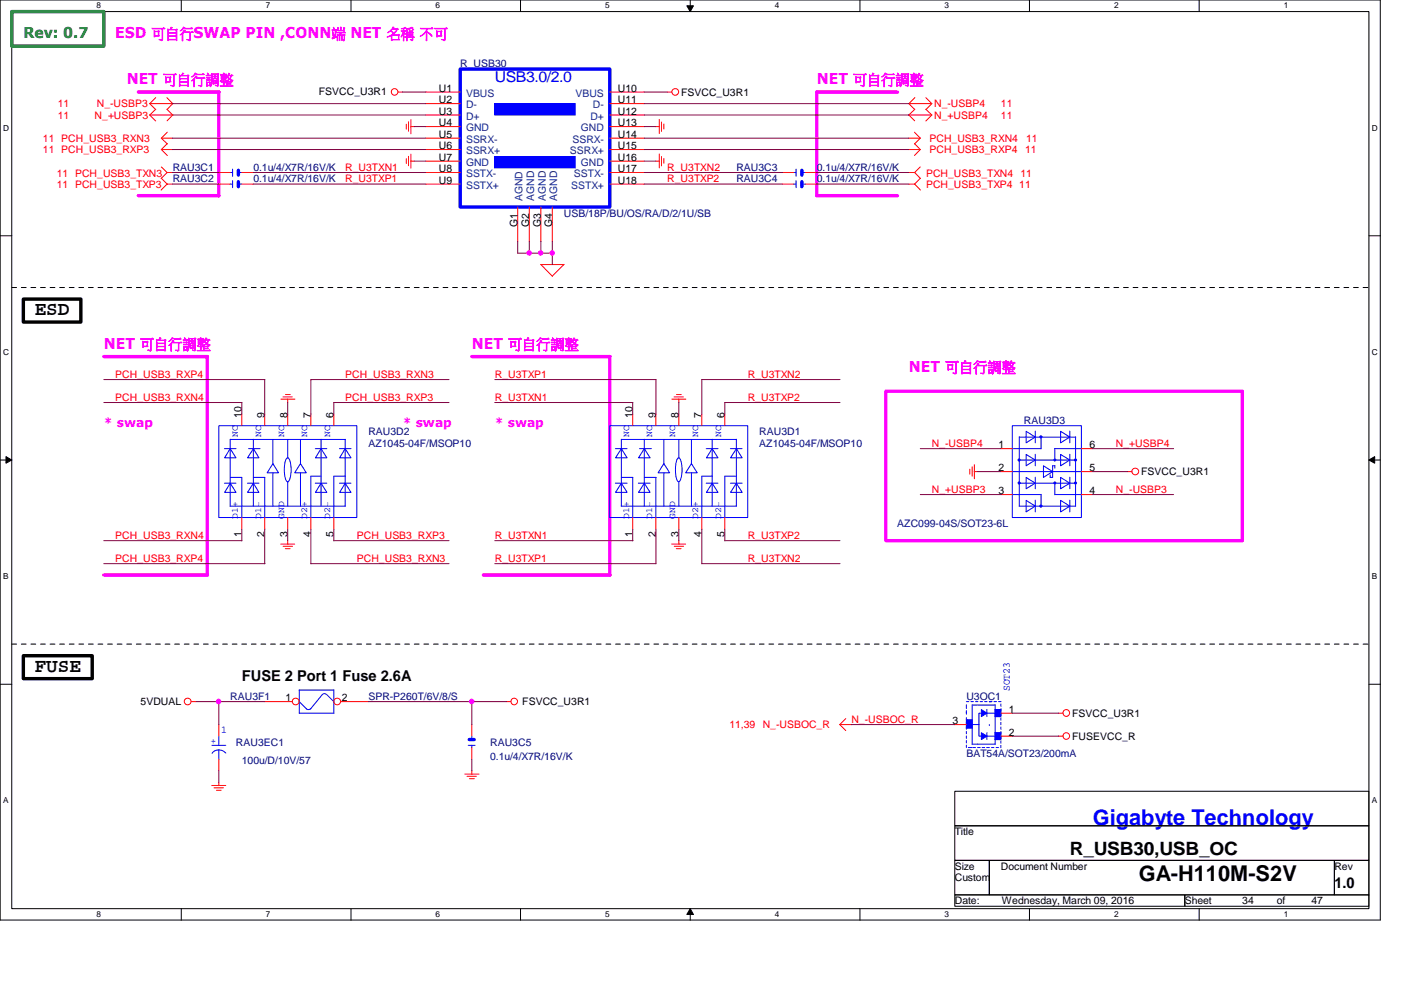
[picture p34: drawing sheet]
<svg xmlns="http://www.w3.org/2000/svg" width="297mm" height="210mm" viewBox="0 0 297 210" stroke-linecap="round" stroke-linejoin="round" font-family="sans-serif">
<defs><g id="words">
<text font-size="4.6" fill="#00f" x="231.7" y="175">Gigabyte Technology</text>
<text font-size="4.6" x="241.5" y="186.7">GA-H110M-S2V</text>
<g font-size="4.1">
<text x="7.4" y="66.9">ESD</text>
<text x="7.4" y="142.5">FUSE</text>
</g>
<text font-size="3.9" x="226.8" y="181.2">R_USB30,USB_OC</text>
<text font-size="3.2" fill="#008000" x="4.9" y="8.1">Rev: 0.7</text>
<g font-size="3.2" fill="#f0f">
<text x="24.4" y="8.1">ESD 可請請SWAP PIN ,CONN端 NET 名名 空可</text>
<text x="26.9" y="17.9">NET 可請請可可</text>
<text x="173.2" y="17.9">NET 可請請可可</text>
<text x="22" y="74">NET 可請請可可</text>
<text x="100" y="74">NET 可請請可可</text>
<text x="192.7" y="78.8">NET 可請請可可</text>
</g>
<text font-size="3.2" fill="#00f" x="104.9" y="17.5">USB3.0/2.0</text>
<g font-size="3.2">
<text x="51.3" y="144.4">FUSE 2 Port 1 Fuse 2.6A</text>
<text x="282.9" y="188.3">1.0</text>
</g>
<g font-size="2.7" fill="#f0f">
<text x="22" y="90.5">* swap</text>
<text x="85.4" y="90.5">* swap</text>
<text x="104.9" y="90.5">* swap</text>
</g>
<g font-size="2.2" fill="#000080">
<text x="97.6" y="14.2">R_USB30</text>
<text x="36.6" y="38.6">RAU3C2</text>
<text x="36.6" y="36.2">RAU3C1</text>
<text x="53.7" y="38.6">0.1u/4/X7R/16V/K</text>
<text x="53.7" y="36.2">0.1u/4/X7R/16V/K</text>
<text x="156.1" y="38.6">RAU3C4</text>
<text x="156.1" y="36.2">RAU3C3</text>
<text x="173.2" y="38.6">0.1u/4/X7R/16V/K</text>
<text x="173.2" y="36.2">0.1u/4/X7R/16V/K</text>
<text x="119.5" y="45.9">USB/18P/BU/OS/RA/D/2/1U/SB</text>
<text x="217.1" y="89.8">RAU3D3</text>
<text x="78.1" y="92.3">RAU3D2</text>
<text x="78.1" y="94.7">AZ1045-04F/MSOP10</text>
<text x="161" y="94.7">AZ1045-04F/MSOP10</text>
<text x="161" y="92.3">RAU3D1</text>
<text x="190.2" y="111.8">AZC099-04S/SOT23-6L</text>
<text x="48.8" y="148.3">RAU3F1</text>
<text x="78.1" y="148.3">SPR-P260T/6V/8/S</text>
<text x="204.9" y="148.3">U3OC1</text>
<text x="50" y="158.1">RAU3EC1</text>
<text x="103.9" y="158.1">RAU3C5</text>
<text x="103.9" y="161">0.1u/4/X7R/16V/K</text>
<text x="204.9" y="160.5">BAT54A/SOT23/200mA</text>
<text x="51.3" y="162">100u/D/10V/57</text>
</g>
<g font-size="2.2" fill="#f00">
<text x="12.2" y="22.8">11</text>
<text x="20.5" y="22.8">N_-USBP3</text>
<text x="198.1" y="22.8">N_-USBP4</text>
<text x="212.2" y="22.8">11</text>
<text x="12.2" y="25.2">11</text>
<text x="20.1" y="25.2">N_+USBP3</text>
<text x="198.1" y="25.2">N_+USBP4</text>
<text x="212.2" y="25.2">11</text>
<text x="9.1" y="30.1">11 PCH_USB3_RXN3</text>
<text x="9.1" y="32.5">11 PCH_USB3_RXP3</text>
<text x="197.1" y="32.5">PCH_USB3_RXP4</text>
<text x="197.1" y="30.1">PCH_USB3_RXN4</text>
<text x="217.3" y="32.5">11</text>
<text x="217.5" y="30.1">11</text>
<text x="12" y="39.8">11 PCH_USB3_TXP3</text>
<text x="12" y="37.4">11 PCH_USB3_TXN3</text>
<text x="73.2" y="36.2">R_U3TXN1</text>
<text x="73.2" y="38.6">R_U3TXP1</text>
<text x="141.5" y="38.6">R_U3TXP2</text>
<text x="141.5" y="36.2">R_U3TXN2</text>
<text x="196.3" y="37.4">PCH_USB3_TXN4 11</text>
<text x="196.3" y="39.8">PCH_USB3_TXP4 11</text>
<text x="24.4" y="80.1">PCH_USB3_RXP4</text>
<text x="73.2" y="80.1">PCH_USB3_RXN3</text>
<text x="104.9" y="80.1">R_U3TXP1</text>
<text x="158.5" y="80.1">R_U3TXN2</text>
<text x="24.4" y="85">PCH_USB3_RXN4</text>
<text x="73.2" y="85">PCH_USB3_RXP3</text>
<text x="104.9" y="85">R_U3TXN1</text>
<text x="158.5" y="85">R_U3TXP2</text>
<text x="197.6" y="94.7">N_-USBP4</text>
<text x="236.6" y="94.7">N_+USBP4</text>
<text x="197.6" y="104.5">N_+USBP3</text>
<text x="236.6" y="104.5">N_-USBP3</text>
<text x="24.4" y="114.2">PCH_USB3_RXN4</text>
<text x="24.4" y="119.1">PCH_USB3_RXP4</text>
<text x="75.6" y="119.1">PCH_USB3_RXN3</text>
<text x="75.6" y="114.2">PCH_USB3_RXP3</text>
<text x="104.9" y="114.2">R_U3TXN1</text>
<text x="104.9" y="119.1">R_U3TXP1</text>
<text x="158.5" y="119.1">R_U3TXN2</text>
<text x="158.5" y="114.2">R_U3TXP2</text>
<text x="154.6" y="154.4">11,39</text>
<text x="161.7" y="154.4">N_-USBOC_R</text>
<text x="180.5" y="153.2">N_-USBOC_R</text>
</g>
<g font-size="2.2">
<text x="67.6" y="20.1">FSVCC_U3R1</text>
<text x="93" y="19.5">U1</text>
<text x="93" y="21.9">U2</text>
<text x="131" y="19.5">U10</text>
<text x="131" y="21.9">U11</text>
<text x="144.4" y="20.3">FSVCC_U3R1</text>
<text x="93" y="24.3">U3</text>
<text x="93" y="26.8">U4</text>
<text x="93" y="29.3">U5</text>
<text x="131" y="24.3">U12</text>
<text x="131" y="26.8">U13</text>
<text x="131" y="29.3">U14</text>
<text x="93" y="31.7">U6</text>
<text x="93" y="34.1">U7</text>
<text x="131" y="31.7">U15</text>
<text x="131" y="34.1">U16</text>
<text x="93" y="36.5">U8</text>
<text x="93" y="39">U9</text>
<text x="131" y="36.5">U17</text>
<text x="131" y="39">U18</text>
<text x="109.7" y="48.1" transform="rotate(-90 109.7 48.1)">G1</text>
<text x="112.2" y="48.1" transform="rotate(-90 112.2 48.1)">G2</text>
<text x="114.6" y="48.1" transform="rotate(-90 114.6 48.1)">G3</text>
<text x="117" y="48.1" transform="rotate(-90 117 48.1)">G4</text>
<text x="51.2" y="88.6" transform="rotate(-90 51.2 88.6)">10</text>
<text x="56.1" y="88.6" transform="rotate(-90 56.1 88.6)">9</text>
<text x="61" y="88.6" transform="rotate(-90 61 88.6)">8</text>
<text x="65.9" y="88.6" transform="rotate(-90 65.9 88.6)">7</text>
<text x="70.7" y="88.6" transform="rotate(-90 70.7 88.6)">6</text>
<text x="134.1" y="88.6" transform="rotate(-90 134.1 88.6)">10</text>
<text x="139" y="88.6" transform="rotate(-90 139 88.6)">9</text>
<text x="143.9" y="88.6" transform="rotate(-90 143.9 88.6)">8</text>
<text x="148.8" y="88.6" transform="rotate(-90 148.8 88.6)">7</text>
<text x="153.6" y="88.6" transform="rotate(-90 153.6 88.6)">6</text>
<text x="211.7" y="95.1">1</text>
<text x="231" y="95.1">6</text>
<text x="211.7" y="99.9">2</text>
<text x="231" y="99.9">5</text>
<text x="241.9" y="100.8">FSVCC_U3R1</text>
<text x="211.7" y="104.8">3</text>
<text x="231" y="104.8">4</text>
<text x="51.2" y="114" transform="rotate(-90 51.2 114)">1</text>
<text x="56.1" y="114" transform="rotate(-90 56.1 114)">2</text>
<text x="61" y="114" transform="rotate(-90 61 114)">3</text>
<text x="65.9" y="114" transform="rotate(-90 65.9 114)">4</text>
<text x="70.7" y="114" transform="rotate(-90 70.7 114)">5</text>
<text x="134.1" y="114" transform="rotate(-90 134.1 114)">1</text>
<text x="139" y="114" transform="rotate(-90 139 114)">2</text>
<text x="143.9" y="114" transform="rotate(-90 143.9 114)">3</text>
<text x="148.8" y="114" transform="rotate(-90 148.8 114)">4</text>
<text x="153.6" y="114" transform="rotate(-90 153.6 114)">5</text>
<text x="29.8" y="149.6">5VDUAL</text>
<text x="60.5" y="148.7">1</text>
<text x="72.5" y="148.7">2</text>
<text x="110.7" y="149.6">FSVCC_U3R1</text>
<text x="202" y="153.6">3</text>
<text x="213.9" y="151.2">1</text>
<text x="227.3" y="152">FSVCC_U3R1</text>
<text x="213.9" y="156">2</text>
<text x="227.3" y="156.9">FUSEVCC_R</text>
<text x="202.4" y="177.1">Title</text>
<text x="202.4" y="184.4">Size</text>
<text x="212.2" y="184.4">Document Number</text>
<text x="282.9" y="184.4">Rev</text>
<text x="202.4" y="191.8">Date:</text>
<text x="202.4" y="186.9">Custom</text>
<text x="212.4" y="191.8">Wednesday, March 09, 2016</text>
<text x="251.2" y="191.8">Sheet</text>
<text x="263.4" y="191.8">34</text>
<text x="270.7" y="191.8">of</text>
<text x="278" y="191.8">47</text>
</g>
<g font-size="2.2" fill="#004080">
<text x="98.8" y="20.5">VBUS</text>
<text x="98.8" y="23">D-</text>
<text x="122" y="20.5">VBUS</text>
<text x="125.7" y="23">D-</text>
<text x="98.8" y="25.4">D+</text>
<text x="98.8" y="27.9">GND</text>
<text x="123.1" y="27.9">GND</text>
<text x="125.2" y="25.4">D+</text>
<text x="98.8" y="30.3">SSRX-</text>
<text x="98.8" y="32.7">SSRX+</text>
<text x="98.8" y="35.2">GND</text>
<text x="120.8" y="32.7">SSRX+</text>
<text x="121.4" y="30.3">SSRX-</text>
<text x="123.1" y="35.2">GND</text>
<text x="98.8" y="37.6">SSTX-</text>
<text x="98.8" y="40">SSTX+</text>
<text x="121.1" y="40">SSTX+</text>
<text x="121.7" y="37.6">SSTX-</text>
<text x="110.8" y="42.7" transform="rotate(-90 110.8 42.7)">AGND</text>
<text x="113.2" y="42.7" transform="rotate(-90 113.2 42.7)">AGND</text>
<text x="115.7" y="42.7" transform="rotate(-90 115.7 42.7)">AGND</text>
<text x="118.1" y="42.7" transform="rotate(-90 118.1 42.7)">AGND</text>
</g>
<g font-size="2.2" fill="#00f">
<text x="214.1" y="146.6" transform="rotate(-90 214.1 146.6)">SOT23</text>
<text x="46.9" y="155.4">1</text>
<text x="44.7" y="157.6">+</text>
</g>
<g font-size="1.9" fill="#00f">
<text x="50.5" y="92.7" transform="rotate(-90 50.5 92.7)">NC</text>
<text x="55.4" y="92.7" transform="rotate(-90 55.4 92.7)">NC</text>
<text x="60.2" y="92.7" transform="rotate(-90 60.2 92.7)">NC</text>
<text x="65.1" y="92.7" transform="rotate(-90 65.1 92.7)">NC</text>
<text x="70" y="92.7" transform="rotate(-90 70 92.7)">NC</text>
<text x="133.4" y="92.7" transform="rotate(-90 133.4 92.7)">NC</text>
<text x="138.3" y="92.7" transform="rotate(-90 138.3 92.7)">NC</text>
<text x="143.1" y="92.7" transform="rotate(-90 143.1 92.7)">NC</text>
<text x="148" y="92.7" transform="rotate(-90 148 92.7)">NC</text>
<text x="152.9" y="92.7" transform="rotate(-90 152.9 92.7)">NC</text>
<text x="50.5" y="110" transform="rotate(-90 50.5 110)">D1+</text>
<text x="55.4" y="110" transform="rotate(-90 55.4 110)">D1-</text>
<text x="60.2" y="110" transform="rotate(-90 60.2 110)">GND</text>
<text x="65.1" y="110" transform="rotate(-90 65.1 110)">D2+</text>
<text x="70" y="110" transform="rotate(-90 70 110)">D2-</text>
<text x="133.4" y="110" transform="rotate(-90 133.4 110)">D1+</text>
<text x="138.3" y="110" transform="rotate(-90 138.3 110)">D1-</text>
<text x="143.1" y="110" transform="rotate(-90 143.1 110)">GND</text>
<text x="148" y="110" transform="rotate(-90 148 110)">D2+</text>
<text x="152.9" y="110" transform="rotate(-90 152.9 110)">D2-</text>
</g>
<g font-size="1.7">
<text x="20.4" y="1.8">8</text>
<text x="56.4" y="1.8">7</text>
<text x="92.4" y="1.8">6</text>
<text x="128.3" y="1.8">5</text>
<text x="164.3" y="1.8">4</text>
<text x="200.3" y="1.8">3</text>
<text x="236.2" y="1.8">2</text>
<text x="272.2" y="1.8">1</text>
<text x=".7" y="27.7">D</text>
<text x="290.9" y="27.7">D</text>
<text x=".7" y="75.3">C</text>
<text x="290.9" y="75.3">C</text>
<text x=".7" y="122.8">B</text>
<text x="290.9" y="122.8">B</text>
<text x=".7" y="170.3">A</text>
<text x="290.9" y="170.3">A</text>
<text x="20.4" y="194.4">8</text>
<text x="56.4" y="194.4">7</text>
<text x="92.4" y="194.4">6</text>
<text x="128.3" y="194.4">5</text>
<text x="164.3" y="194.4">4</text>
<text x="200.3" y="194.4">3</text>
<text x="236.2" y="194.4">2</text>
<text x="272.2" y="194.4">1</text>
</g>
</g></defs>
<path d="M0 0h292.6v195.1h-292.6zM2.5 2.5h287.7v190.2h-287.7z" fill="none" stroke="#000" stroke-width=".21"/>
<g fill="#fff">
<path d="M20.4 .3h1v1.9h-1z"/>
<path d="M20.4 192.9h1v1.9h-1z"/>
</g>
<path d="M38.4 0v2.5M38.4 192.7v2.4" fill="none" stroke="#000" stroke-width=".21"/>
<g fill="#fff">
<path d="M56.4 .3h.9v1.9h-.9z"/>
<path d="M56.4 192.9h.9v1.9h-.9z"/>
</g>
<path d="M74.4 0v2.5M74.4 192.7v2.4" fill="none" stroke="#000" stroke-width=".21"/>
<g fill="#fff">
<path d="M92.4 .3h.9v1.9h-.9z"/>
<path d="M92.4 192.9h.9v1.9h-.9z"/>
</g>
<path d="M110.4 0v2.5M110.4 192.7v2.4" fill="none" stroke="#000" stroke-width=".21"/>
<g fill="#fff">
<path d="M128.3 .3h.9v1.9h-.9z"/>
<path d="M128.3 192.9h.9v1.9h-.9z"/>
</g>
<path d="M145.6 1.2h1.4l-.7 1.3zM146.3 0v2.5M146.3 192.7l.7 1.2h-1.4zM146.3 192.7v2.4" fill="none" stroke="#000" stroke-width=".21"/>
<path d="M145.6 1.2h1.4l-.7 1.3zM146.3 192.7l.7 1.2h-1.4z" fill="#000"/>
<g fill="#fff">
<path d="M164.3 .3h.9v1.9h-.9z"/>
<path d="M164.3 192.9h.9v1.9h-.9z"/>
</g>
<path d="M182.3 0v2.5M182.3 192.7v2.4" fill="none" stroke="#000" stroke-width=".21"/>
<g fill="#fff">
<path d="M200.3 .3h.9v1.9h-.9z"/>
<path d="M200.3 192.9h.9v1.9h-.9z"/>
</g>
<path d="M218.3 0v2.5M218.3 192.7v2.4" fill="none" stroke="#000" stroke-width=".21"/>
<g fill="#fff">
<path d="M236.2 .3h.9v1.9h-.9z"/>
<path d="M236.2 192.9h.9v1.9h-.9z"/>
</g>
<path d="M254.3 0v2.5M254.3 192.7v2.4" fill="none" stroke="#000" stroke-width=".21"/>
<g fill="#fff">
<path d="M272.2 .3h.9v1.9h-.9z"/>
<path d="M272.2 192.9h.9v1.9h-.9z"/>
<path d="M.7 26.2h1.2v1.9h-1.2z"/>
<path d="M290.9 26.2h1.2v1.9h-1.2z"/>
<path d="M.7 73.7h1.2v1.9h-1.2z"/>
<path d="M290.9 73.7h1.2v1.9h-1.2z"/>
</g>
<path d="M0 50h2.5M290.2 50h2.5" fill="none" stroke="#000" stroke-width=".21"/>
<g fill="#fff">
<path d="M.7 121.3h1.1v1.9h-1.1z"/>
<path d="M290.9 121.3h1.1v1.9h-1.1z"/>
</g>
<path d="M0 97.5h2.5M1.3 96.8l1.2 .7-1.2 .7zM290.2 97.5h2.5M290.2 97.5l1.3-.7v1.4z" fill="none" stroke="#000" stroke-width=".21"/>
<path d="M1.3 96.8l1.2 .7-1.2 .7zM290.2 97.5l1.3-.7v1.4z" fill="#000"/>
<g fill="#fff">
<path d="M.7 168.8h1.1v1.9h-1.1z"/>
<path d="M290.9 168.8h1.1v1.9h-1.1z"/>
</g>
<path d="M0 145.1h2.5M290.2 145.1h2.5M202.4 167.8h87.8v7.3h-87.8zM202.4 175.1h87.8v7.3h-87.8zM202.4 182.4h7.4v7.3h-7.4zM202.4 189.7h48.8v2.5h-48.8zM209.8 182.4h73.1v7.3h-73.1zM251.2 189.7h39v2.5h-39zM282.9 182.4h7.3v7.3h-7.3z" fill="none" stroke="#000" stroke-width=".21"/>
<path d="M29.3 19.5h17.1M46.4 19.5v22M190.3 19.5h-17.1v22h17.1M29.3 41.5h17.1M22 75.6h22M43.9 75.6v46.4M100 75.6h29.3M129.3 75.6v46.4M187.8 82.9h75.6v31.7h-75.6zM22 121.9h22M102.5 121.9h26.8" fill="none" stroke="#f0f" stroke-width=".72"/>
<path d="M2.5 61h287.8M2.5 136.6h287.8" fill="none" stroke="#000" stroke-width=".21" stroke-dasharray="1 1 1 1 1 1 1 1"/>
<path d="M4.9 63.4h12.2v4.9h-12.2zM4.9 139h14.7v4.9h-14.7z" fill="none" stroke="#000" stroke-width=".72"/>
<path d="M2.5 2.5h19.5v7.3h-19.5z" fill="none" stroke="#008000" stroke-width=".72"/>
<g fill="none" stroke="#f00" stroke-width=".21">
<path d="M84.4 19.5h1M141.4 19.5h1M31.7 24.4l1.3 1.3M31.7 22l1.3 1.2M33 23.2l-1.3 1.2M33 20.7l-1.3 1.3M34.2 29.3h2.5M34.2 29.3l1.3 1.2M34.2 31.7h2.5M34.2 31.7l1.3 1.3M34.2 37.8l1.3 1.3M34.2 35.4l1.3 1.2"/>
<path d="M35.4 23.2l1.2 1.2h-4.9M35.4 20.7l1.2 1.3h-4.9M35.5 28l-1.3 1.3M35.5 30.4l-1.3 1.3M36.6 39h-1.2l-1.2 1.3M36.6 36.6h-1.2l-1.2 1.2M36.7 24.3l-1.3 1.3M36.7 21.9l-1.3 1.3M86.1 26.3v1.1M86.1 33.7v1M86.6 25.8v2M86.6 33.1v2"/>
<path d="M87.1 34.2h.7M87.1 26.8h.7M87.1 25.4v3M87.1 32.7v2.9M139.1 34.2h.7M139.1 26.8h.7M139.8 25.3v3M139.8 32.6v3M140.2 25.9v2M140.2 33.2v2M140.8 26.3v1M140.8 33.6v1"/>
<path d="M165.9 39h2.4M170.7 39h2.5M192.7 29.3h2.4M192.7 31.7h2.4M192.7 24.3l1.2 1.3M192.7 21.9l1.2 1.3M192.7 39h1.3l1.2 1.3M192.7 36.6h1.3l1.2 1.2M193.9 30.4l1.2 1.3M193.9 28l1.2 1.3M194 23.2l-1.3 1.2h4.9M194 20.7l-1.3 1.3h4.9"/>
<path d="M195.1 31.7l-1.2 1.3M195.1 29.3l-1.2 1.2M195.1 35.4l-1.2 1.2M195.1 37.8l-1.2 1.3M196.3 23.2l1.3 1.2M196.3 20.7l1.3 1.3M197.6 24.4l-1.3 1.3M197.6 22l-1.3 1.2M114.6 56.1h4.9M114.7 56.1l2.4 2.5M119.6 56l-2.5 2.5M51.3 87.8v2.5"/>
<path d="M56.1 87.8v2.5M59.6 84.6h2.9M60 84.2h2M60.5 83.7h1M61 84.6v.7M61 87.8v2.5M65.9 87.8v2.5M70.8 87.8v2.5M134.2 87.8v2.5M139.1 87.8v2.5M142.4 84.6h3M142.9 84.2h2"/>
<path d="M143.4 83.7h1M143.9 84.6v.7M143.9 87.8v2.5M148.8 87.8v2.5M153.7 87.8v2.5M205.6 99.5v1M206.1 99v2M206.5 100h.8M206.6 98.5v3M239 100h1M51.3 109.7v2.5M56.1 109.7v2.5"/>
<path d="M59.5 115.4h3M60 115.8h2M60.5 116.3h1M61 109.7v2.5M61 114.6v.8M65.9 109.7v2.5M70.8 109.7v2.5M134.2 109.7v2.5M139.1 109.7v2.5M142.4 115.4h3M143 115.8h1.9M143.4 116.3h1"/>
<path d="M143.9 109.7v2.5M143.9 114.6v.8M148.8 109.7v2.5M153.7 109.7v2.5M40.6 148.8h1M107.3 148.8h1M178.1 153.6h2.4M178.1 153.6l1.2 1.3M179.3 152.4l-1.2 1.2M224.4 156.1h1M224.4 151.2h1M44.9 166.5h3"/>
<path d="M45.4 167h2M45.9 167.6h1M46.4 165.8v.8M98.5 164.1h3.1M99 164.6h2M99.5 165.1h1.1M100 163.4v.8"/>
<circle cx="83.7" cy="19.5" r=".7"/>
<circle cx="143.2" cy="19.5" r=".71"/>
<circle cx="240.7" cy="100" r=".71"/>
<circle cx="39.8" cy="148.7" r=".71"/>
<circle cx="109" cy="148.7" r=".7"/>
<circle cx="226.1" cy="151.2" r=".71"/>
<circle cx="226.1" cy="156.1" r=".7"/>
</g>
<g fill="none" stroke="#00f" stroke-width=".21">
<path d="M168.3 39h.5M168.8 38.3v1.5M170 39h.7M46.4 90.3h29.2v19.4h-29.2zM47.6 95.1h2.4M48.8 95.1l1.2 2h-2.4zM48.8 93.1v14.2M48.8 93.2h24.4M52.7 95.1h2.5M53.7 95.1l1.2 2h-2.4zM53.7 93.1v14.2M57.9 93.2v5.1"/>
<path d="M57.9 98.3l1.2 1.9h-2.5zM60.8 97.2l.2-.1a2.84 2.84 0 0 1 .7 2.5l-.1 1.3a1.42 1.42 0 0 1-.6 1.3 2.77 2.77 0 0 1-.7-2.6l.1-1.3zM61 93.2v3.9M63.7 93.2v5.1M63.7 98.3l1.2 1.9h-2.4zM66.8 95.1h2.5M68.1 95.1l1.2 2h-2.4zM68.1 93.1v14.2M72 95.1h2.4M73.2 95.1l1.2 2h-2.4zM73.2 93.1v14.2h-24.4M129.3 90.3h29.2v19.4h-29.2z"/>
<path d="M130.5 95.1h2.5M131.7 93.1v14.2h24.4v-14.2M131.7 93.2h24.5M131.7 95.1l1.3 2h-2.5zM135.6 95.1h2.5M136.6 95.1l1.2 2h-2.4zM136.6 93.1v14.2M140.8 93.2v5.1M140.8 98.3l1.2 1.9h-2.5zM143.7 97.2l.2-.1a2.84 2.84 0 0 1 .7 2.5l-.1 1.3a1.42 1.42 0 0 1-.6 1.3 2.93 2.93 0 0 1-.7-2.6l.1-1.3zM143.9 93.2v3.9M146.6 93.2v5.1"/>
<path d="M146.6 98.3l1.2 1.9h-2.4zM149.7 95.1h2.5M151 95.1l1.2 2h-2.4zM151 93.1v14.2M154.9 95.1h2.4M156.1 95.1l1.2 2h-2.4zM214.6 90.3h14.7v19.4h-14.7zM214.6 100h14.7M216.1 92.7h12M216.1 92.6v14.7M216.1 97.5h12M217.5 91.4l2 1.3-2 1.2z"/>
<path d="M217.5 96.4l2 1.1-2 1.3zM219.5 91.4v2.5M219.5 96.3v2.5M221.2 98.8l2 1.2-2 1.2zM223.2 98.7v2.5h-.6M223.2 98.8h.5M223.6 98.7v.6M224.9 91.4l1.9 1.3-1.9 1.2zM224.9 96.4l1.9 1.1-1.9 1.3zM226.8 91.4v2.5M226.8 96.3v2.5M228 92.7v14.6h-11.9"/>
<path d="M47.6 102.4h2.4M48.8 102.4l1.2 2h-2.4zM48.8 101.2h2.5M51.3 101.2v8.6M52.4 102.4h2.5M53.7 102.4l1.2 2h-2.4zM53.7 101.2h2.5M56.1 101.2v8.6M57.9 100.2v7.2M61 102.2v5.2M63.7 100.2v7.2M66.8 102.4h2.5"/>
<path d="M68.1 102.4l1.2 2h-2.4zM68.1 101h-2.2v8.8M72 102.4h2.4M73.2 102.4l1.2 2h-2.4zM73.2 101h-2.4v8.8M130.5 102.4h2.5M131.7 101.2h2.5M131.7 102.4l1.3 2h-2.5zM134.2 101.2v8.6M135.3 102.4h2.5M136.6 102.4l1.2 2h-2.4zM136.6 101.2h2.5v8.6"/>
<path d="M140.8 100.2v7.2M143.9 102.2v5.2M146.6 100.2v7.2M149.7 102.4h2.5M151 102.4l1.2 2h-2.4zM151 101h-2.2v8.8M154.9 102.4h2.4M156.1 102.4l1.2 2h-2.4zM156.2 101h-2.5v8.8M216.1 102.4h12M217.5 106.1l2 1.2-2 1.2zM217.5 101.2l2 1.2-2 1.2z"/>
<path d="M219.5 101.2v2.4M219.5 106v2.5M222.7 100.7v.5M224.9 106.1l1.9 1.2-1.9 1.2zM224.9 101.2l1.9 1.2-1.9 1.2zM226.8 101.2v2.4M226.8 106v2.5"/>
</g>
<path d="M170 38.5v1.1" fill="none" stroke="#00f" stroke-width=".72"/>
<path d="M227.9 97.4h.3v.3h-.3z" fill-rule="evenodd" fill="#00f"/>
<path d="M227.9 97.4h.3v.3h-.3z" fill="none" stroke="#00f" stroke-width=".21"/>
<path d="M220.5 92.5h.4v.3h-.4z" fill-rule="evenodd" fill="#00f"/>
<path d="M220.5 92.5h.4v.3h-.4z" fill="none" stroke="#00f" stroke-width=".21"/>
<path d="M223.5 97.4h.3v.3h-.3z" fill-rule="evenodd" fill="#00f"/>
<path d="M223.5 97.4h.3v.3h-.3z" fill="none" stroke="#00f" stroke-width=".21"/>
<path d="M215.9 97.4h.3v.3h-.3z" fill-rule="evenodd" fill="#00f"/>
<path d="M215.9 97.4h.3v.3h-.3z" fill="none" stroke="#00f" stroke-width=".21"/>
<path d="M215.9 102.3h.3v.2h-.3z" fill-rule="evenodd" fill="#00f"/>
<path d="M215.9 102.3h.3v.2h-.3z" fill="none" stroke="#00f" stroke-width=".21"/>
<path d="M227.9 102.3h.3v.2h-.3z" fill-rule="evenodd" fill="#00f"/>
<path d="M227.9 102.3h.3v.2h-.3z" fill="none" stroke="#00f" stroke-width=".21"/>
<path d="M223.5 102.3h.3v.2h-.3z" fill-rule="evenodd" fill="#00f"/>
<path d="M223.5 102.3h.3v.2h-.3z" fill="none" stroke="#00f" stroke-width=".21"/>
<path d="M220.5 107.1h.4v.3h-.4z" fill-rule="evenodd" fill="#00f"/>
<path d="M220.7 92.7v2.5l-5.9-.1M223.6 95.1h5.7M223.6 95.1v2.4M214.6 104.9l6.1-.1v2.5M220.5 107.1h.4v.3h-.4zM223.6 102.4v2.5M223.6 104.9h5.7" fill="none" stroke="#00f" stroke-width=".21"/>
<path d="M212.2 95.1h2.4M212.2 100h2.4M229.3 95.1h2.4M229.3 100h2.4M212.2 104.9h2.4M229.3 104.9h2.4" fill="none" stroke="#f00" stroke-width=".21"/>
<path d="M97.6 14.6h31.7v29.3h-31.7z" fill="none" stroke="#00f" stroke-width=".72"/>
<path d="M104.9 22h17.1v2.4h-17.1z" fill-rule="evenodd" fill="#00f"/>
<path d="M104.9 22h17.1v2.4h-17.1z" fill="none" stroke="#00f" stroke-width=".21"/>
<path d="M104.9 33.2h17.1v2.4h-17.1z" fill-rule="evenodd" fill="#00f"/>
<g fill="none" stroke="#00f" stroke-width=".21">
<path d="M48.8 39h.5M48.8 36.6h.5M49.3 35.9v1.5M49.3 38.3v1.5M50.5 39h.8M50.5 36.6h.8M104.9 33.2h17.1v2.4h-17.1zM168.3 36.6h.5M168.8 35.9v1.5M170 36.6h.7M44.9 158h3M46.4 159a1.65 1.65 0 0 0-1.4 .7"/>
<path d="M46.4 156.1v2M46.4 159v2M46.4 159a1.88 1.88 0 0 1 1.5 .7M63.4 146.3h7.4M63.5 148.8l1.5 1.5M63.5 151.2h7.3M63.5 146.3v5M64.9 150.2l.5 .3 .5-.3M68.3 147.3l-2.4 3M68.4 147.3a.53 .53 0 0 1 .8 0M69.3 147.3l1.5 1.5M70.8 146.3v4.9"/>
<path d="M99.3 158h1.4M100 156.1v.7M100 158v.5"/>
</g>
<g fill="none" stroke="#f00" stroke-width=".21">
<path d="M90.3 19.5h7.3M129.3 19.5h7.3M46.4 36.6h2.4M46.4 39h2.4M51.3 36.6h2.4M51.3 39h2.4M90.3 22h7.3M90.3 24.4h7.3M90.3 26.8h7.3M90.3 29.3h7.3M90.3 31.7h7.3M90.3 34.2h7.3"/>
<path d="M90.3 36.6h7.3M90.3 39h7.3M129.3 22h7.3M129.3 24.4h7.3M129.3 26.8h7.3M129.3 29.3h7.3M129.3 31.7h7.3M129.3 34.2h7.3M129.3 36.6h7.3M129.3 39h7.3M165.9 36.6h2.4M170.7 36.6h2.5"/>
<path d="M109.8 43.9v7.3M112.2 43.9v7.3M114.7 43.9v7.3M117.1 43.9v7.3M46.4 153.6v2.5M56.1 148.8h5.9M72.3 148.8h5.8M100 153.6v2.5M100 158.5v2.5M46.4 161v2.4"/>
<circle cx="62.7" cy="148.7" r=".71"/>
<circle cx="71.5" cy="148.7" r=".71"/>
</g>
<path d="M50.5 36.1v1M50.5 38.5v1.1M170 36.1v1M99.5 156.8h1" fill="none" stroke="#00f" stroke-width=".72"/>
<path d="M211 155.4h1.2v1.4h-1.2z" fill-rule="evenodd" fill="#00f"/>
<path d="M211 155.4h1.2v1.4h-1.2z" fill="none" stroke="#00f" stroke-width=".21"/>
<path d="M211 150.5h1.2v1.4h-1.2z" fill-rule="evenodd" fill="#00f"/>
<path d="M211 150.5h1.2v1.4h-1.2z" fill="none" stroke="#00f" stroke-width=".21"/>
<path d="M204.9 152.7h1.2v1.6h-1.2z" fill-rule="evenodd" fill="#00f"/>
<g fill="none" stroke="#00f" stroke-width=".21">
<path d="M204.9 148.8h.5M204.9 149.4v.8M204.9 150.7v.7M204.9 152.1v.6M204.9 153.1v.5M204.9 154.1v.5M204.9 155.1v.5M204.9 156v.5M204.9 157v.5M204.9 158v.5M204.9 152.7h1.2v1.6h-1.2zM205.1 152.6v1.7h1.1"/>
<path d="M205.1 152.7h1.1M205.3 158.5h.8M205.9 148.8h.5M206.1 153.6h1.5M206.1 149.5h1M206.1 149.4v8.4M206.3 158.5h.5M206.8 148.8h.5M207.3 158.5h.5M207.3 149.5h3.7M207.8 148.8h.5M208.2 158.5h.6"/>
<path d="M208.8 148.8h.5M209.2 158.5h.6M209.3 150.4v1.5M209.3 155.3v1.5M209.8 153.6h.1M209.8 148.8h.5M210.2 158.5h.5M210.7 148.8h.6M210.9 150.5h1.1v1.4M210.9 155.4h1.1v1.4M210.9 156.8h1.1M211 151.2h-3.4v4.9h3.4"/>
<path d="M211 149.4v8.4h-4.9M211 151.9h1M211.2 158.5h.5M211.7 148.8h.6M212.2 149.3v.5M212.2 150.2v.5M212.2 151.2v.5M212.2 152.2v.5M212.2 153.2v.5M212.2 154.1v.5M212.2 155.1v.5M212.2 156.1v.5"/>
<path d="M212.2 157.1v.5M212.2 158v.5"/>
</g>
<path d="M208.1 150.5l1.2 .7-1.2 .7z" fill-rule="evenodd" fill="#00f"/>
<path d="M208.1 150.5l1.2 .7-1.2 .7z" fill="none" stroke="#00f" stroke-width=".21"/>
<path d="M208.1 155.4l1.2 .7-1.2 .7z" fill-rule="evenodd" fill="#00f"/>
<path d="M208.1 155.4l1.2 .7-1.2 .7z" fill="none" stroke="#00f" stroke-width=".21"/>
<path d="M202.4 153.6h2.5M212.2 156.1h2.4M212.2 151.2h2.4" fill="none" stroke="#f00" stroke-width=".21"/>
<g fill="none" stroke="#800040" stroke-width=".21">
<path d="M85.3 19.5h5M136.6 19.5h4.9M36.6 29.3h53.7M36.6 31.7h53.7M36.6 22h53.7M36.6 24.4h53.7M36.6 39h9.8M36.6 36.6h9.8M53.7 39h36.6M53.7 36.6h36.6M87.8 34.2h2.5M87.8 26.8h2.5"/>
<path d="M136.6 29.3h56.1M136.6 31.7h56.1M136.6 22h56.1M136.6 24.4h56.1M136.6 39h29.3M136.6 36.6h29.3M136.6 34.2h2.5M136.6 26.8h2.5M173.1 39h19.6M173.1 36.6h19.6M109.7 53.7h7.4M109.8 51.2v2.5"/>
<path d="M112.2 51.2v2.5M114.7 51.2v2.5M117.1 51.2v4.9M22 85.3h29.3M22 80.5h34.2M51.3 85.3v2.5M56.1 80.5v7.3M61 85.3v2.5M95.2 80.5h-29.3v7.3M95.2 85.3h-24.4v2.5M104.9 85.3h29.3M104.9 80.5h34.2v7.3"/>
<path d="M134.2 85.3v2.5M143.9 85.3v2.5M178.1 85.3h-24.4v2.5M178.1 80.5h-29.3v7.3M195.1 95.1h17.2M207.3 100h5M231.7 100h7.4M231.7 95.1h17.1M22 114.6h29.3M22 119.5h34.2M51.3 112.2v2.5M56.1 112.2v7.3"/>
<path d="M61 112.2v2.5M65.9 112.2v7.3h29.3M70.8 114.6h24.4M70.8 112.2v2.5M104.9 114.6h29.3M134.2 112.2v2.5M139.1 112.2v7.3h-34.2M143.9 112.2v2.5M148.8 112.2v7.3h29.3M153.7 112.2v2.5M153.7 114.6h24.4M195.1 104.9h17.2"/>
<path d="M231.7 104.9h17.1M41.5 148.8h14.7M46.4 148.8v4.9M78.1 148.8h29.3M100 148.8v4.9M180.5 153.6h22M214.6 156.1h9.8M214.6 151.2h9.8M46.4 163.4v2.5M100 161v2.4"/>
</g>
<circle cx="46.3" cy="148.7" r=".48" fill="#f0f"/>
<circle cx="46.3" cy="148.7" r=".48" fill="none" stroke="#f0f" stroke-width=".21"/>
<circle cx="117.1" cy="53.6" r=".47" fill="#f0f"/>
<circle cx="117.1" cy="53.6" r=".47" fill="none" stroke="#f0f" stroke-width=".21"/>
<circle cx="114.6" cy="53.6" r=".47" fill="#f0f"/>
<circle cx="114.6" cy="53.6" r=".47" fill="none" stroke="#f0f" stroke-width=".21"/>
<circle cx="112.2" cy="53.6" r=".48" fill="#f0f"/>
<circle cx="112.2" cy="53.6" r=".48" fill="none" stroke="#f0f" stroke-width=".21"/>
<circle cx="100" cy="148.7" r=".49" fill="#f0f"/>
<circle cx="100" cy="148.7" r=".49" fill="none" stroke="#f0f" stroke-width=".21"/>
<use href="#words"/>
</svg>
